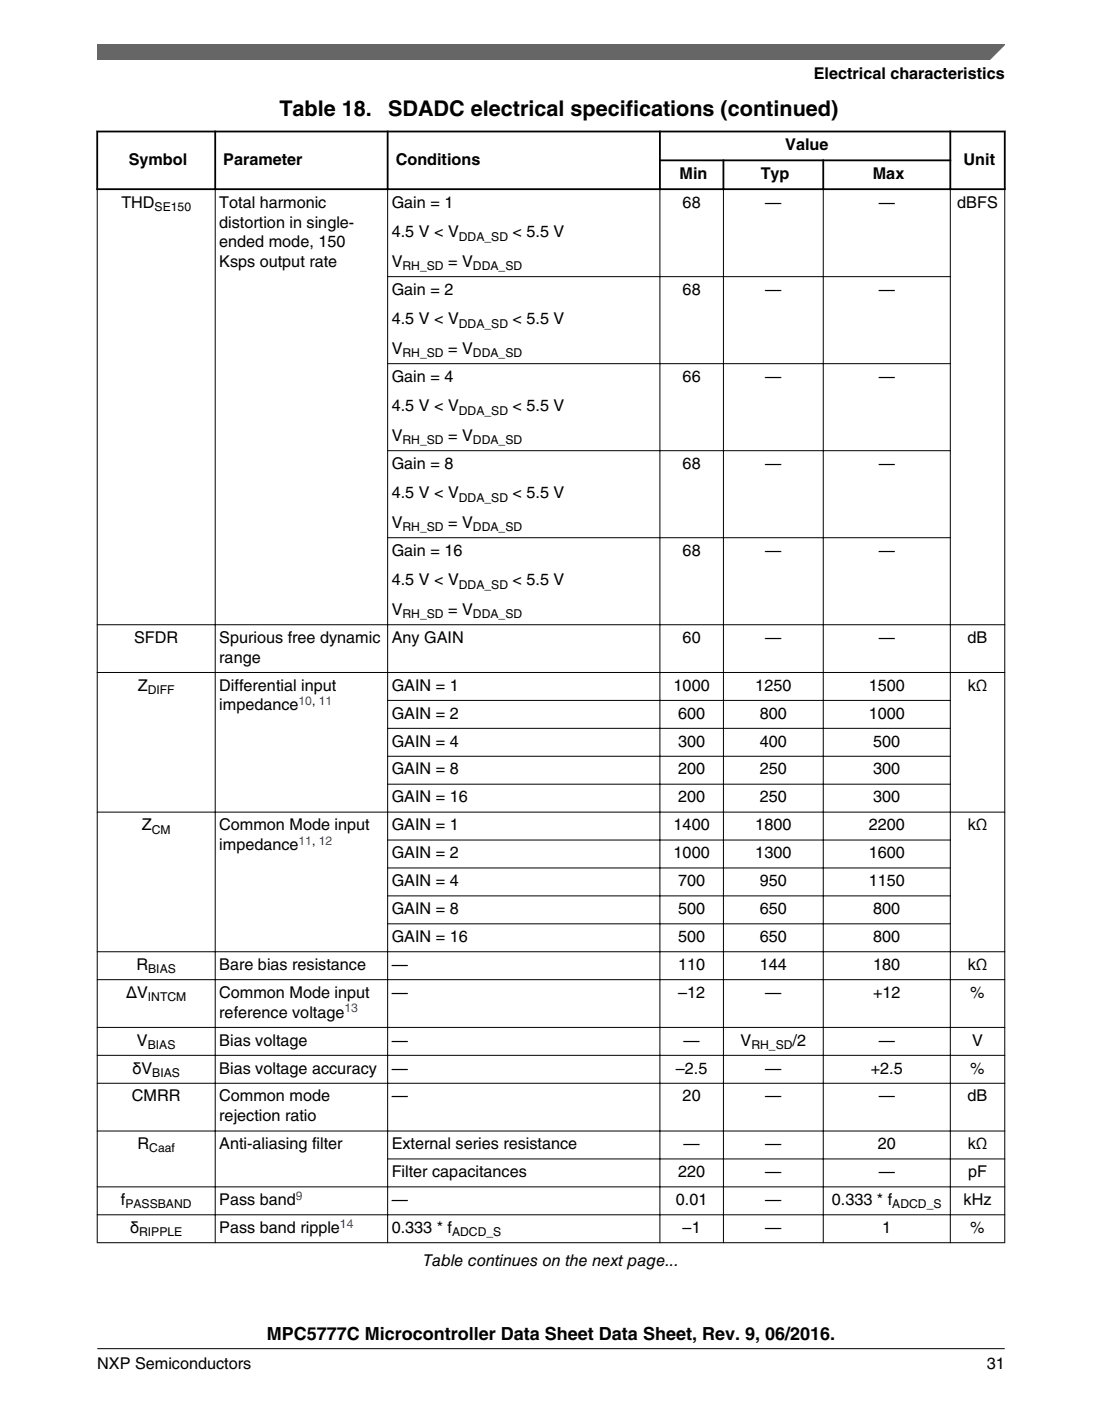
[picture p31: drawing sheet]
<svg xmlns="http://www.w3.org/2000/svg" width="216mm" height="274mm" viewBox="0 0 216 274" stroke-linecap="round" stroke-linejoin="round" font-family="sans-serif">
<defs><g id="words">
<g font-size="4.2">
<text x="54.7" y="22.6">Table 18.</text>
<text x="76" y="22.6">SDADC electrical specifications (continued)</text>
</g>
<text font-size="3.5" x="52.3" y="262.3">MPC5777C Microcontroller Data Sheet Data Sheet, Rev. 9, 06/2016.</text>
<g font-size="3.2">
<text x="159.4" y="15.5">Electrical characteristics</text>
<text x="153.9" y="29.4">Value</text>
<text x="25.2" y="32.2">Symbol</text>
<text x="43.8" y="32.2">Parameter</text>
<text x="77.5" y="32.2">Conditions</text>
<text x="133.1" y="35">Min</text>
<text x="149" y="35">Typ</text>
<text x="171" y="35">Max</text>
<text x="188.8" y="32.2">Unit</text>
<text x="23.8" y="40.7">THD</text>
<text x="43" y="40.7">Total harmonic</text>
<text x="76.7" y="40.7">Gain = 1</text>
<text x="133.7" y="40.7">68</text>
<text x="149.9" y="40.7">—</text>
<text x="172.1" y="40.7">—</text>
<text x="187.5" y="40.7">dBFS</text>
<text x="43" y="44.6">distortion in single-</text>
<text x="76.7" y="46.5">4.5 V &lt; V</text>
<text x="100.4" y="46.5">&lt; 5.5 V</text>
<text x="43" y="48.4">ended mode, 150</text>
<text x="43" y="52.3">Ksps output rate</text>
<text x="76.7" y="52.3">V</text>
<text x="87.8" y="52.3">= V</text>
<text x="76.7" y="57.7">Gain = 2</text>
<text x="133.7" y="57.7">68</text>
<text x="149.9" y="57.7">—</text>
<text x="172.1" y="57.7">—</text>
<text x="76.7" y="63.5">4.5 V &lt; V</text>
<text x="100.4" y="63.5">&lt; 5.5 V</text>
<text x="76.7" y="69.3">V</text>
<text x="87.8" y="69.3">= V</text>
<text x="76.7" y="74.8">Gain = 4</text>
<text x="133.7" y="74.8">66</text>
<text x="149.9" y="74.8">—</text>
<text x="172.1" y="74.8">—</text>
<text x="76.7" y="80.6">4.5 V &lt; V</text>
<text x="100.4" y="80.6">&lt; 5.5 V</text>
<text x="76.7" y="86.3">V</text>
<text x="87.8" y="86.3">= V</text>
<text x="76.7" y="91.8">Gain = 8</text>
<text x="133.7" y="91.8">68</text>
<text x="149.9" y="91.8">—</text>
<text x="172.1" y="91.8">—</text>
<text x="76.7" y="97.6">4.5 V &lt; V</text>
<text x="100.4" y="97.6">&lt; 5.5 V</text>
<text x="76.7" y="103.4">V</text>
<text x="87.8" y="103.4">= V</text>
<text x="76.7" y="108.8">Gain = 16</text>
<text x="133.7" y="108.8">68</text>
<text x="149.9" y="108.8">—</text>
<text x="172.1" y="108.8">—</text>
<text x="76.7" y="114.6">4.5 V &lt; V</text>
<text x="100.4" y="114.6">&lt; 5.5 V</text>
<text x="26.3" y="125.9">SFDR</text>
<text x="43" y="125.9">Spurious free dynamic</text>
<text x="76.7" y="120.4">V</text>
<text x="76.7" y="125.9">Any GAIN</text>
<text x="87.8" y="120.4">= V</text>
<text x="133.7" y="125.9">60</text>
<text x="149.9" y="125.9">—</text>
<text x="172.1" y="125.9">—</text>
<text x="189.6" y="125.9">dB</text>
<text x="43" y="129.8">range</text>
<text x="27" y="135.2">Z</text>
<text x="43" y="135.2">Differential input</text>
<text x="76.7" y="135.2">GAIN = 1</text>
<text x="132" y="135.2">1000</text>
<text x="148" y="135.2">1250</text>
<text x="170.2" y="135.2">1500</text>
<text x="189.6" y="135.2">kΩ</text>
<text x="43" y="139.1">impedance</text>
<text x="76.7" y="140.7">GAIN = 2</text>
<text x="132.9" y="140.7">600</text>
<text x="148.9" y="140.7">800</text>
<text x="170.2" y="140.7">1000</text>
<text x="76.7" y="146.2">GAIN = 4</text>
<text x="132.9" y="146.2">300</text>
<text x="148.9" y="146.2">400</text>
<text x="171.1" y="146.2">500</text>
<text x="76.7" y="151.6">GAIN = 8</text>
<text x="132.9" y="151.6">200</text>
<text x="148.9" y="151.6">250</text>
<text x="171.1" y="151.6">300</text>
<text x="76.7" y="157.1">GAIN = 16</text>
<text x="132.9" y="157.1">200</text>
<text x="148.9" y="157.1">250</text>
<text x="171.1" y="157.1">300</text>
<text x="27.8" y="162.6">Z</text>
<text x="43" y="162.6">Common Mode input</text>
<text x="43" y="166.5">impedance</text>
<text x="76.7" y="162.6">GAIN = 1</text>
<text x="132" y="162.6">1400</text>
<text x="148" y="162.6">1800</text>
<text x="170.2" y="162.6">2200</text>
<text x="189.6" y="162.6">kΩ</text>
<text x="76.7" y="168">GAIN = 2</text>
<text x="76.7" y="173.5">GAIN = 4</text>
<text x="132" y="168">1000</text>
<text x="132.9" y="173.5">700</text>
<text x="148" y="168">1300</text>
<text x="148.9" y="173.5">950</text>
<text x="170.2" y="168">1600</text>
<text x="170.2" y="173.5">1150</text>
<text x="76.7" y="179">GAIN = 8</text>
<text x="132.9" y="179">500</text>
<text x="148.9" y="179">650</text>
<text x="171.1" y="179">800</text>
<text x="76.7" y="184.4">GAIN = 16</text>
<text x="132.9" y="184.4">500</text>
<text x="148.9" y="184.4">650</text>
<text x="171.1" y="184.4">800</text>
<text x="26.7" y="189.9">R</text>
<text x="43" y="189.9">Bare bias resistance</text>
<text x="76.7" y="189.9">—</text>
<text x="132.9" y="189.9">110</text>
<text x="148.9" y="189.9">144</text>
<text x="171.1" y="189.9">180</text>
<text x="189.6" y="189.9">kΩ</text>
<text x="24.7" y="195.4">ΔV</text>
<text x="43" y="195.4">Common Mode input</text>
<text x="76.7" y="195.4">—</text>
<text x="132.9" y="195.4">–12</text>
<text x="149.9" y="195.4">—</text>
<text x="171" y="195.4">+12</text>
<text x="190.1" y="195.4">%</text>
<text x="43" y="199.3">reference voltage</text>
<text x="26.8" y="204.7">V</text>
<text x="43" y="204.7">Bias voltage</text>
<text x="76.7" y="204.7">—</text>
<text x="133.9" y="204.7">—</text>
<text x="145.1" y="204.7">V</text>
<text x="155.3" y="204.7">/2</text>
<text x="172.1" y="204.7">—</text>
<text x="190.5" y="204.7">V</text>
<text x="25.8" y="215.7">CMRR</text>
<text x="25.9" y="210.2">δV</text>
<text x="43" y="210.2">Bias voltage accuracy</text>
<text x="43" y="215.7">Common mode</text>
<text x="76.7" y="210.2">—</text>
<text x="76.7" y="215.7">—</text>
<text x="132.4" y="210.2">–2.5</text>
<text x="133.7" y="215.7">20</text>
<text x="149.9" y="210.2">—</text>
<text x="149.9" y="215.7">—</text>
<text x="170.6" y="210.2">+2.5</text>
<text x="172.1" y="215.7">—</text>
<text x="189.6" y="215.7">dB</text>
<text x="190.1" y="210.2">%</text>
<text x="43" y="219.5">rejection ratio</text>
<text x="26.9" y="225">R</text>
<text x="43" y="225">Anti-aliasing filter</text>
<text x="76.7" y="225">External series resistance</text>
<text x="133.9" y="225">—</text>
<text x="149.9" y="225">—</text>
<text x="172" y="225">20</text>
<text x="189.6" y="225">kΩ</text>
<text x="76.7" y="230.5">Filter capacitances</text>
<text x="132.9" y="230.5">220</text>
<text x="149.9" y="230.5">—</text>
<text x="172.1" y="230.5">—</text>
<text x="189.7" y="230.5">pF</text>
<text x="23.7" y="236">f</text>
<text x="43" y="236">Pass band</text>
<text x="76.7" y="236">—</text>
<text x="132.4" y="236">0.01</text>
<text x="149.9" y="236">—</text>
<text x="163" y="236">0.333 * f</text>
<text x="188.8" y="236">kHz</text>
<text x="25.5" y="241.4">δ</text>
<text x="43" y="241.4">Pass band ripple</text>
<text x="76.7" y="241.4">0.333 * f</text>
<text x="133.7" y="241.4">–1</text>
<text x="149.9" y="241.4">—</text>
<text x="172.9" y="241.4">1</text>
<text x="190.1" y="241.4">%</text>
<text x="82.9" y="247.9">Table continues on the next page...</text>
<text x="19" y="268">NXP Semiconductors</text>
<text x="193.3" y="268">31</text>
</g>
<g font-size="2.4">
<text x="30.3" y="41.3">SE150</text>
<text x="89.9" y="47.1">DDA_SD</text>
<text x="78.9" y="52.9">RH_SD</text>
<text x="92.7" y="52.9">DDA_SD</text>
<text x="89.9" y="64.1">DDA_SD</text>
<text x="78.9" y="69.9">RH_SD</text>
<text x="92.7" y="69.9">DDA_SD</text>
<text x="89.9" y="81.2">DDA_SD</text>
<text x="78.9" y="87">RH_SD</text>
<text x="92.7" y="87">DDA_SD</text>
<text x="89.9" y="98.2">DDA_SD</text>
<text x="78.9" y="104">RH_SD</text>
<text x="92.7" y="104">DDA_SD</text>
<text x="89.9" y="115.3">DDA_SD</text>
<text x="78.9" y="121.1">RH_SD</text>
<text x="92.7" y="121.1">DDA_SD</text>
<text x="28.9" y="135.9">DIFF</text>
<text x="29.7" y="163.2">CM</text>
<text x="29" y="190.5">BIAS</text>
<text x="29" y="196">INTCM</text>
<text x="29" y="205.4">BIAS</text>
<text x="147.2" y="205.4">RH_SD</text>
<text x="29.8" y="210.8">BIAS</text>
<text x="29.2" y="225.7">Caaf</text>
<text x="24.6" y="236.6">PASSBAND</text>
<text x="174.8" y="236.6">ADCD_S</text>
<text x="27.3" y="242.1">RIPPLE</text>
<text x="88.6" y="242.1">ADCD_S</text>
</g>
<g font-size="2.4" fill="#00f">
<text x="58.5" y="138.1">10, 11</text>
<text x="58.5" y="165.4">11, 12</text>
<text x="67.5" y="198.2">13</text>
<text x="58" y="234.9">9</text>
<text x="66.6" y="240.4">14</text>
</g>
</g></defs>
<path d="M18.9 25.8h178.1M18.9 37h178.1M19.1 25.6v11.6M42.2 25.6v11.6M75.9 25.6v11.6M129.1 31.4h57.3M129.3 25.6v11.6M141.7 31.2v6M161.3 31.2v6M186.2 25.6v11.6M196.8 25.6v11.6" fill="none" stroke="#000" stroke-width=".35"/>
<g fill="none" stroke="#000" stroke-width=".2">
<path d="M19.1 37.2v206.2M42.2 36.8v206.6M75.9 36.8v206.6M129.3 36.8v206.6M141.7 36.8v206.6M161.3 36.8v206.6M186.2 36.8v206.6M196.8 37.2v206.2M75.9 54.2h110.4M75.9 71.2h110.4M75.9 88.2h110.4M75.9 105.3h110.4"/>
<path d="M19 122.3h177.9M19 131.7h177.9M75.9 137.1h110.4M19 159h177.9M75.9 142.6h110.4M75.9 148.1h110.4M75.9 153.5h110.4M75.9 164.5h110.4M75.9 170h110.4M75.9 175.4h110.4M19 186.4h177.9M19 191.8h177.9"/>
<path d="M75.9 180.9h110.4M19 201.2h177.9M19 206.6h177.9M19 212.1h177.9M19 221.5h177.9M19 232.4h177.9M19 237.9h177.9M75.9 226.9h121M19 243.3h177.9"/>
</g>
<path d="M19.1 8.7h177.8l-5.7 3h-172.1z" fill="#666"/>
<path d="M19.1 11.7v-3h177.8l-3.1 3" fill="none" stroke="#666" stroke-width=".28"/>
<path d="M19.1 264.1h177.8" fill="none" stroke="#000" stroke-width=".2"/>
<use href="#words"/>
</svg>
